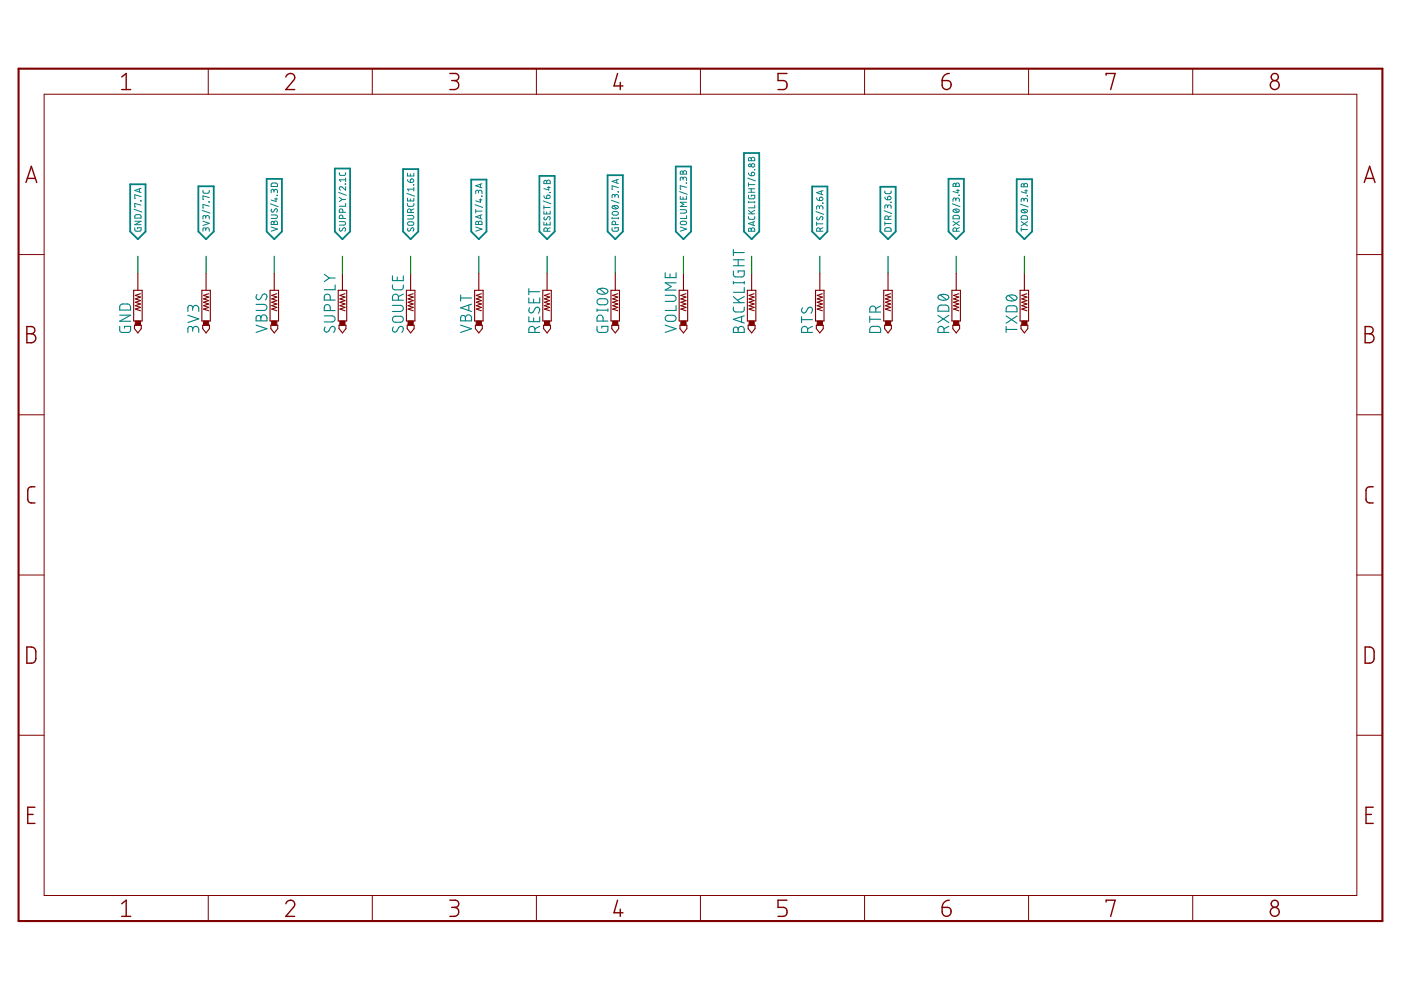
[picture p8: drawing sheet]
<svg xmlns="http://www.w3.org/2000/svg" width="297mm" height="210mm" viewBox="0 0 297 210" stroke-linecap="round" stroke-linejoin="round" font-family="sans-serif">
<g fill="none" stroke="#008080" stroke-width=".23">
<path d="M68.7 58.2l1.1 .7M69.8 58.9l-1.1 .8M69.8 58.9h1.3M83.2 58.5v1h2.3v-1M84.2 58.7v.8M141 57.8v1.1h2.3v-1.1M142 58.1v.8M143.3 60h-2.3l1.3 .7-1.3 .8h2.3M155.5 57.4v1l.3 .3h1.6l.4-.3v-1h-1.3v.4M155.5 59.9h2.3M155.5 52.9v1.3M155.5 59.7v.5"/>
<path d="M155.5 56.3h2.3M155.5 55.1h2.3M155.5 53.6h2.3M156.5 55.1v1.2M157.8 59.7v.5M25.4 69.2v1l.3 .2 1.6 .1 .4-.4v-.9h-1.3v.4M25.4 66.8h2.3l-2.3 1.3h2.3M25.5 64.7l.3-.2h1.4l.4 .4 .1 .8h-2.3zM39.8 66.8l2.3 .8-2.3 .8M40.9 69.8a.65 .65 0 0 1 .6-.6 .65 .65 0 0 1 .6 .6v.7M40.9 70.2v-.5a.51 .51 0 0 0-.6-.5 .51 .51 0 0 0-.5 .5v.8M40.9 65.4a.65 .65 0 0 1 .6-.7 .65 .65 0 0 1 .6 .7v.6"/>
<path d="M40.9 65.8v-.5a.51 .51 0 0 0-.6-.6 .51 .51 0 0 0-.5 .6v.7M54.3 64.5h1.7a.65 .65 0 0 1 .6 .7 .65 .65 0 0 1-.6 .6h-1.7M54.3 68.9l2.3 .8-2.3 .8M54.4 67.1l.7-.2 .2 .5a.65 .65 0 0 1 .7-.7 .65 .65 0 0 1 .6 .7v.6h-2.3zM54.5 62.4a.58 .58 0 0 0-.1 .9 .58 .58 0 0 0 .8 0l.4-.7a.58 .58 0 0 1 .9-.1 .58 .58 0 0 1 0 .9l-.2 .2M55.3 67.4v.6M68.7 67h1.7a.65 .65 0 0 1 .7 .6 .65 .65 0 0 1-.7 .7h-1.7M68.9 69.3a.58 .58 0 0 0-.1 .9 .58 .58 0 0 0 .9 0l.4-.8a.58 .58 0 0 1 .9 0 .58 .58 0 0 1-.1 .9l-.2 .2M70 65.8v-.6a.63 .63 0 0 0-.6-.6 .63 .63 0 0 0-.7 .6v.6h2.4M70 63.6v-.6a.63 .63 0 0 0-.6-.6 .63 .63 0 0 0-.7 .6v.6h2.4M71.1 60.4v1h-2.4M83.2 64.7h1.7a.65 .65 0 0 1 .6 .7 .65 .65 0 0 1-.6 .6h-1.7"/>
<path d="M83.2 60.4v.7l.5 .3 1.6-.1 .2-.2v-.7M83.4 69.3a.58 .58 0 0 0-.1 .9 .58 .58 0 0 0 .9 0l.3-.8a.58 .58 0 0 1 .9 0 .58 .58 0 0 1 0 .9l-.2 .2M83.5 67.2l1.4-.1a.63 .63 0 0 1 .6 .6 .63 .63 0 0 1-.6 .6h-1.1a.64 .64 0 0 1-.6-.4 .64 .64 0 0 1 .3-.7zM84.5 63.6v-.6a.64 .64 0 0 0-.7-.6 .64 .64 0 0 0-.6 .6v.6h2.3M85.5 62.4l-1 .5M97.7 68.9l2.3 .8-2.3 .8M97.7 62.5v1.3M97.7 63.2h2.3M97.8 67.1l.6-.2 .3 .5a.65 .65 0 0 1 .6-.7 .65 .65 0 0 1 .7 .7v.6h-2.3zM98.7 67.4v.6M99.4 64.7v1.1M100 64.5l-2.3 .8 2.3 .7"/>
<path d="M112.1 61.2v1.3M112.1 63.2v1h2.3v-1M112.1 67.2v1h2.3v-1M112.1 61.8h2.3M112.3 65.3a.58 .58 0 0 0-.1 .8 .58 .58 0 0 0 .9 0l.4-.7a.53 .53 0 0 1 .7-.2 .53 .53 0 0 1 .2 .7l-.3 .5M113.1 63.4v.8M113.1 67.4v.8M113.4 70.5v-.7a.65 .65 0 0 0-.6-.6 .65 .65 0 0 0-.7 .6v.7h2.3M114.4 69.2l-1 .5M126.6 69.2v1l.3 .2 1.6 .1 .4-.4v-.9h-1.3v.4M126.6 65.5v.5M126.6 65.8h2.3"/>
<path d="M126.7 61.4a1.68 1.68 0 0 1 2.1 .2 .95 .95 0 0 1-1.4 .8l-.7-.3-.1-.3zM126.8 63.5l1.4-.2a.65 .65 0 0 1 .7 .7 .65 .65 0 0 1-.7 .6h-1a.64 .64 0 0 1-.6-.4 .64 .64 0 0 1 .2-.7zM127.1 61.2l1.3 1.1M127.9 68.1a1.14 1.14 0 0 0-.3-1.2h-.8l-.2 .3v.9h2.3M128.9 65.5v.5M141 62.6h1.7a.65 .65 0 0 1 .6 .7 .65 .65 0 0 1-.6 .6h-1.7M141 68.9l2.3 .8-2.3 .8M141.3 67l1.4-.2a.65 .65 0 0 1 .6 .7 .65 .65 0 0 1-.6 .6h-1a.64 .64 0 0 1-.6-.4 .64 .64 0 0 1 .2-.7zM143.3 64.8v1h-2.3M155.5 65.1v.7l.5 .3 1.6-.1 .2-.2v-.7M155.5 64.2h2.3M155.5 62.9l1.4 1.3"/>
<path d="M155.6 69.5l.3-.2 .4 .1 .2 .4a.65 .65 0 0 1 .7-.6 .65 .65 0 0 1 .6 .6v.7h-2.3zM156.5 69.8v.7M157.2 67.1v1.2M157.8 61v1h-2.3M157.8 67l-2.3 .7 2.3 .8M157.8 62.9l-1.4 .8M169.9 67.1v1.3M169.9 67.8h2.4M170.1 65.3a.58 .58 0 0 0-.1 .8 .58 .58 0 0 0 .9 0l.4-.7a.53 .53 0 0 1 .7-.2 .53 .53 0 0 1 .2 .7l-.3 .5M171.2 70.5v-.7a.65 .65 0 0 0-.6-.6 .65 .65 0 0 0-.7 .6v.7h2.4M172.3 69.2l-1.1 .5M184.4 67.1v1.2"/>
<path d="M184.4 67.7h2.3M184.7 69.3l.3-.1 1.5 .1 .2 .3v.9h-2.3v-.9zM185.7 66.2v-.7a.65 .65 0 0 0-.7-.6 .65 .65 0 0 0-.6 .6v.7h2.3M186.7 64.9l-1 .5M198.9 66.9l2.3 1.5M199 65l.5-.3 1.4 .1 .2 .3 .1 .9h-2.3zM199 62.7a1.76 1.76 0 0 1 2.1 .1 .95 .95 0 0 1-1.4 .8l-.7-.2-.1-.4zM199.4 62.5l1.3 1M200.2 70.5v-.7a.65 .65 0 0 0-.7-.6 .65 .65 0 0 0-.6 .6v.7h2.3M201.2 69.2l-1 .5M201.2 66.9l-2.3 1.5M213.3 69.8h2.3"/>
<path d="M213.3 69.2v1.3M213.3 67l2.3 1.5M213.4 65.1l.6-.3 1.4 .1 .2 .4v.8h-2.3zM213.5 62.8a1.71 1.71 0 0 1 2.1 .2 .95 .95 0 0 1-1.4 .8l-.7-.3-.2-.3zM213.8 62.7l1.3 1M215.6 67l-2.3 1.5"/>
</g>
<g fill="none" stroke="#008080" stroke-width=".38">
<path d="M27.6 39.1h3.3v10l-1.7 1.6-1.6-1.6zM42.1 39.5h3.2v9.6l-1.6 1.6-1.6-1.6zM56.5 37.9h3.3v11.2l-1.7 1.6-1.6-1.6zM71 35.7h3.2v13.4l-1.6 1.6-1.6-1.6zM85.4 35.9h3.3v13.2l-1.6 1.6-1.7-1.6zM99.9 38.1h3.2v11l-1.6 1.6-1.6-1.6zM114.4 37.3h3.2v11.8l-1.6 1.6-1.6-1.6zM128.8 37.1h3.3v12l-1.6 1.6-1.7-1.6zM143.3 35.3h3.2v13.8l-1.6 1.6-1.6-1.6zM157.7 32.4h3.3v16.7l-1.6 1.6-1.7-1.6zM172.2 39.5h3.2v9.6l-1.6 1.6-1.6-1.6zM186.6 39.6h3.3v9.5l-1.6 1.6-1.7-1.6z"/>
<path d="M201.1 37.9h3.3v11.2l-1.7 1.6-1.6-1.6zM215.6 38h3.2v11.1l-1.6 1.6-1.6-1.6z"/>
</g>
<g fill="none" stroke="#008080" stroke-width=".21">
<path d="M29.9 39.9l-1.3 .5 1.3 .4M57.6 38.9h1.1l.1 .6h-1.3zM71.9 36.6l.1 .4 .2 .2h.9l.2-.2v-.4M73.2 39l.1 .1zM73.3 39.6v.7l-.8-.6a.37 .37 0 0 0-.5 .1 .37 .37 0 0 0 .2 .5M73.3 37.7v.8M73.3 38.1h-1.4l.3 .4M86.4 38.1l.2 .4 .4 .2M86.4 36.7v.6h1.3v-.6M87 36.9v.4M87.1 38a.38 .38 0 0 1 .6 .1 .38 .38 0 0 1-.3 .6h-.4zM87.7 39.2h.1"/>
<path d="M87.7 39.8v.7M101.9 39.1v.6M102.2 38.9l-1.3 .5 1.3 .4M115.4 38.3l.3-.1 .2 .3a.37 .37 0 0 1 .4-.3 .37 .37 0 0 1 .3 .3v.4h-1.3zM115.9 38.5v.4M116.1 39.8h.5M116.4 39.5v.8l-1.1-.3M130.8 38.1v.7M131.1 39.8l-1.3-.4v.7h.1M131.1 38l-1.3 .5 1.3 .4M144.3 36.3h.3l.2 .3a.37 .37 0 0 1 .4-.4 .37 .37 0 0 1 .4 .4v.3h-1.4zM144.8 37.9a.37 .37 0 0 1 .4-.4 .37 .37 0 0 1 .4 .4v.4"/>
<path d="M144.8 38.1v-.4l-.3-.2-.2 .2-.1 .6M144.8 36.6v.3M145.5 38.8h.1M145.6 39.7l-1.4-.3v.7h.2M158.5 37.8l1.7 .6M158.7 36.7l.2 .4 .4 .2M158.7 38.8v.7M158.7 39.1h1.3M158.8 33.5l.2-.1 .3 .3a.37 .37 0 0 1 .3-.4 .37 .37 0 0 1 .4 .4v.4h-1.3zM159.3 33.7v.4M159.4 36.6a.38 .38 0 0 1 .6 .1 .38 .38 0 0 1-.3 .6h-.4zM160 35.9h.1"/>
<path d="M202.2 38.9h.2l.2 .3a.37 .37 0 0 1 .4-.4 .37 .37 0 0 1 .4 .4v.3h-1.3zM202.6 39.2v.3M216.6 39h.4l.1 .2a.37 .37 0 0 1 .4-.3 .37 .37 0 0 1 .3 .3v.4h-1.3zM217.1 39.2v.4M28.4 44.4l1.7 .6M28.6 48.3l.1 .7h.9l.3-.1v-.6h-.7v.2M28.6 46.9h1.3l-1.3 .7h1.3M28.7 45.6h1.1l.1 .6h-1.3zM29.6 40v.7M29.8 42.5l.1 .1zM29.9 41.7l-1.3-.4v.8h.1M29.9 43.5l-1.3-.4v.8h.1"/>
<path d="M42.9 44.6l1.6 .6M43 40.4l.1 .4 .2 .2 .9-.1 .1-.1 .1-.4M43 46.9l1.4 .4-1.4 .5M43.6 48.7a.37 .37 0 0 1 .4-.4 .37 .37 0 0 1 .4 .4v.3M43.6 48.9l-.1-.6h-.2l-.2 .2-.1 .5M43.6 46.1a.37 .37 0 0 1 .4-.4 .37 .37 0 0 1 .4 .4v.3M43.6 46.3l-.1-.6h-.2l-.2 .1-.1 .6M44.4 42.8h.1M44.4 41.9l-1.4-.4v.8h.2M44.4 43.7l-1.4-.4v.8h.2M57.3 43.2l1.7 .6M57.5 45.6h.9a.37 .37 0 0 1 .4 .3 .37 .37 0 0 1-.4 .4h-.9"/>
<path d="M57.5 48.1l1.3 .5-1.3 .4M57.6 47l.2-.1 .3 .3a.37 .37 0 0 1 .4-.4 .37 .37 0 0 1 .3 .4v.4h-1.3zM57.6 44.3l-.1 .5 .3 .2 .5-.6a.36 .36 0 0 1 .5 .1 .36 .36 0 0 1-.2 .5M58.1 40.5a.37 .37 0 0 1 .4-.3 .37 .37 0 0 1 .3 .3v.4M58.1 40.7l-.1-.5h-.3l-.2 .1v.6M58.1 47.2v.4M58.2 42.2h.6M58.5 42v.7l-1-.3M58.8 41.4h.1M71.8 40.8l1.6 .6M71.9 47h1a.37 .37 0 0 1 .4 .4 .37 .37 0 0 1-.4 .3h-1M71.9 41.8l.7 .5"/>
<path d="M72.1 48.4l-.1 .4 .2 .2 .5-.6a.33 .33 0 0 1 .5 0 .33 .33 0 0 1 0 .5l-.1 .1M72.6 42.3l-.7 .4M72.6 42.3h.7M72.7 46.3v-.3a.37 .37 0 0 0-.4-.4 .37 .37 0 0 0-.4 .4v.3h1.4M72.7 45v-.3a.37 .37 0 0 0-.4-.4 .37 .37 0 0 0-.4 .4v.3h1.4M73.3 43.1v.6h-1.4M86.3 41l1.6 .6M86.4 45.7h1a.38 .38 0 0 1 .3 .4 .38 .38 0 0 1-.3 .3h-1M86.4 43.2v.4l.3 .2 .8-.1 .2-.1v-.4M86.4 42v.6h1.3v-.6M86.5 48.4l-.1 .4 .3 .2 .5-.6a.33 .33 0 0 1 .5 0 .33 .33 0 0 1 0 .5l-.2 .1M86.5 47.1l.9-.1a.37 .37 0 0 1 .3 .4 .37 .37 0 0 1-.3 .4l-.9-.1z"/>
<path d="M87 42.2v.4M87.1 45v-.3a.37 .37 0 0 0-.3-.4 .37 .37 0 0 0-.4 .4v.3h1.3M87.7 44.3l-.6 .3M87.7 40.1h-1.3l.3 .4M100.7 43.4l1.6 .6M100.9 48.1l1.3 .5-1.3 .4M100.9 44.4v.7M100.9 44.8h1.3M101 47l.2-.1 .3 .3a.37 .37 0 0 1 .3-.4 .37 .37 0 0 1 .4 .4v.4h-1.3zM101.5 40.7a.37 .37 0 0 1 .3-.4 .37 .37 0 0 1 .4 .4v.4M101.5 40.9l-.1-.4-.3-.2-.2 .2v.6M101.5 47.2v.4"/>
<path d="M101.6 42.4h.6M101.9 45.7v.6M101.9 42.1v.8l-1-.3M102.2 41.6h.1M102.2 45.5l-1.3 .5 1.3 .4M115.2 42.6l1.6 .6M115.3 41.5l.2 .5 .4 .1M115.3 43.6v.8M115.3 44.7v.7h1.3v-.7M115.3 47.1v.6h1.3v-.6M115.3 44h1.3M115.4 46a.33 .33 0 0 0 0 .5 .33 .33 0 0 0 .5 0l.2-.4a.33 .33 0 0 1 .5-.1 .33 .33 0 0 1 0 .5l-.1 .2"/>
<path d="M115.9 44.9v.5M115.9 47.2v.5M116 41.4a.38 .38 0 0 1 .6 .2 .38 .38 0 0 1-.3 .5h-.4zM116.1 49v-.3a.37 .37 0 0 0-.4-.4 .37 .37 0 0 0-.4 .4v.3h1.3M116.6 40.8h.1M116.6 48.3l-.5 .3M129.6 42.5l1.7 .6M129.8 48.3l.1 .7h.9l.3-.1v-.6h-.7v.2M129.8 46.3h1.3M129.8 46.1v.3M129.9 43.7a.74 .74 0 0 1 1.2 .3 .73 .73 0 0 1-.7 .3 .73 .73 0 0 1-.6-.5zM129.9 45l.8-.1a.38 .38 0 0 1 .4 .3 .38 .38 0 0 1-.4 .4l-.8-.1z"/>
<path d="M130.1 43.6l.7 .6M130.4 41.6a.37 .37 0 0 1 .3-.4 .37 .37 0 0 1 .4 .4v.4M130.4 41.8l-.1-.4-.3-.2-.2 .2v.6M130.5 47.6v-.4a.37 .37 0 0 0-.4-.3 .37 .37 0 0 0-.3 .3v.4h1.3M131.1 40.6h.1M131.1 46.1v.3M144.1 40.6l1.6 .6M144.2 44.4h1a.37 .37 0 0 1 .4 .4 .37 .37 0 0 1-.4 .4h-1M144.2 41.6v.6h1.4v-.6M144.2 48.1l1.4 .5-1.4 .4M144.3 47l.9-.1a.37 .37 0 0 1 .4 .4 .37 .37 0 0 1-.4 .3l-.9-.1zM144.8 41.8v.4"/>
<path d="M145.6 45.7v.6h-1.4M145.6 42.9h-1.4l.8 .4-.8 .5h1.4M158.7 45.9v.5l.3 .1h.9l.1-.6M158.7 41.4l.1 .7 .9 .1 .3-.2v-.6h-.7v.2M158.7 42.9h1.3M158.7 42.7v.3M158.7 45.3h1.3M158.7 44.6l.8 .7M158.7 40.8h1.3M158.7 40h1.3M158.8 48.4h.2l.3 .3a.37 .37 0 0 1 .3-.4 .37 .37 0 0 1 .4 .4v.3h-1.3zM159.3 40v.8"/>
<path d="M159.3 48.7v.3M159.7 47.1v.7M160 42.7v.3M160 43.5v.6h-1.3M160 47l-1.3 .4 1.3 .5M160 44.6l-.8 .4M173 44.9l1.6 .5M173.1 41.9l.1 .4 .5 .2M173.1 47.1v.7M173.1 47.5h1.4M173.2 46a.33 .33 0 0 0 0 .5 .33 .33 0 0 0 .5 0l.2-.4a.33 .33 0 0 1 .5-.1 .33 .33 0 0 1 0 .5l-.1 .2M173.7 44a.37 .37 0 0 1 .4-.4 .37 .37 0 0 1 .4 .4v.4"/>
<path d="M173.7 44.2v-.4l-.3-.2-.2 .2-.1 .6M173.8 41.9a.37 .37 0 0 1 .6 .1 .37 .37 0 0 1-.3 .5h-.4zM173.9 49v-.3a.37 .37 0 0 0-.4-.4 .37 .37 0 0 0-.4 .4v.3h1.4M174.1 40.5v.7M174.5 43h.1M174.5 48.3l-.6 .3M174.5 40.4l-1.4 .5 1.4 .4M187.5 44.7l1.6 .6M187.6 41.8l.1 .3 .5 .3M187.6 40.5v.4l.3 .2 .9-.1 .1-.5M187.6 47v.8M187.6 47.4h1.3"/>
<path d="M187.7 48.4l1-.1 .2 .2v.5h-1.3zM188.2 43.8a.37 .37 0 0 1 .4-.4 .37 .37 0 0 1 .3 .4v.4M188.2 44v-.4l-.4-.2-.2 .2v.6M188.3 41.7a.38 .38 0 0 1 .6 .1 .38 .38 0 0 1-.3 .6h-.4zM188.3 46.5v-.4a.37 .37 0 0 0-.3-.3 .37 .37 0 0 0-.4 .3v.4h1.3M188.9 42.9h.1M188.9 45.8l-.6 .3M201.9 43.2l1.6 .6M202.1 46.9l1.3 .9M202.1 44.5a.76 .76 0 0 1 1.3 .3 .74 .74 0 0 1-1.3-.2zM202.2 45.8l1-.1 .2 .2v.5h-1.3zM202.4 44.4l.7 .6"/>
<path d="M202.6 42.3a.37 .37 0 0 1 .4-.3 .37 .37 0 0 1 .4 .3v.4M202.6 42.6v-.5l-.3-.1-.2 .3v.4M202.8 49v-.3a.37 .37 0 0 0-.4-.4 .37 .37 0 0 0-.3 .4v.3h1.3M202.8 40.4h.6M203.1 40.2v.7l-1-.3M203.3 41.5h.1M203.4 48.3l-.6 .3M203.4 46.9l-1.3 .9M216.4 43.3l1.6 .6M216.5 48.7h1.3M216.5 48.3v.7M216.5 47l1.3 .9"/>
<path d="M216.6 44.6a.74 .74 0 0 1 1.2 .3 .73 .73 0 0 1-.7 .3 .73 .73 0 0 1-.6-.6zM216.6 45.8h1l.2 .2v.5h-1.3zM216.8 44.4l.8 .7M217.1 42.4a.37 .37 0 0 1 .4-.4 .37 .37 0 0 1 .3 .4v.4M217.1 42.6v-.4l-.4-.1-.2 .2v.5M217.3 40.4h.5M217.6 40.2v.8l-1.1-.3M217.8 41.5h.1M217.8 47l-1.3 .9"/>
<circle cx="159" cy="35.1" r=".3"/>
<circle cx="159.6" cy="35.1" r=".37"/>
</g>
<path d="M3.9 14.6h289.2v180.7h-289.2z" fill="none" stroke="#800000" stroke-width=".44"/>
<g fill="none" stroke="#800000" stroke-width=".21">
<path d="M9.4 20h278.3v169.9h-278.3zM44.2 14.6v5.4M78.9 14.6v5.4M113.7 14.6v5.4M148.5 14.6v5.4M183.3 14.6v5.4M218.1 14.6v5.4M252.9 14.6v5.4M3.9 54h5.5M287.7 54h5.4M3.9 87.9h5.5M287.7 87.9h5.4"/>
<path d="M3.9 121.9h5.5M287.7 121.9h5.4M3.9 155.9h5.5M287.7 155.9h5.4M44.2 189.9v5.4M78.9 189.9v5.4M113.7 189.9v5.4M148.5 189.9v5.4M183.3 189.9v5.4M218.1 189.9v5.4M252.9 189.9v5.4"/>
</g>
<g fill="none" stroke="#800000" stroke-width=".3">
<path d="M25.8 16.3l1-.7v3.4M25.8 19h1.9M60.6 16.3a.93 .93 0 0 1 1.3-.7 .93 .93 0 0 1 .3 1.5l-1.6 1.9h1.9M95.4 15.6h1.1a.75 .75 0 0 1 .8 .7 .75 .75 0 0 1-.8 .8h-.7M96.3 17.1a.95 .95 0 0 1 1 .9 .95 .95 0 0 1-1 1h-.9M130.9 15.6l-.7 2.6h1.9M131.5 17.5v1.5M166.9 15.6h-1.9v1.5h1.1a.97 .97 0 0 1 .8 .9 .97 .97 0 0 1-.8 1h-1.1M199.7 17.1h1.2a.95 .95 0 0 1 .7 1 .95 .95 0 0 1-.9 .9 .95 .95 0 0 1-1-1zM201.3 15.6l-1 .3-.4 .5-.2 .7M234.5 15.9v-.3h1.9l-.9 3.4M5.5 38.7l1.1-3.4 1.2 3.4"/>
<path d="M5.8 37.8h1.7M289.2 38.7l1.2-3.4 1.1 3.4M289.5 37.8h1.7M5.7 69.2h.9a.76 .76 0 0 1 .8 .8 .76 .76 0 0 1-.8 .8 .95 .95 0 0 1 1 .9 .95 .95 0 0 1-1 1h-.9zM5.7 70.8h.9M289.4 69.2h1a.76 .76 0 0 1 .7 .8 .76 .76 0 0 1-.7 .8 .95 .95 0 0 1 .9 .9 .95 .95 0 0 1-.9 1h-1zM289.4 70.8h1M7.4 103.2l-1 .1-.4 .2-.1 .5v1.9l.1 .4 .4 .3h1M291.1 103.2l-1 .1-.3 .2-.2 .5v2.1l.5 .5h1M5.7 137.2a1.71 1.71 0 0 1 1.6 .3l.3 .6v1.6l-.3 .6a1.65 1.65 0 0 1-1.6 .3zM289.4 137.2a1.69 1.69 0 0 1 1.6 .3l.3 .6-.1 2-.6 .5h-1.2zM5.9 172.7h1.1"/>
<path d="M7.4 171.2h-1.5v3.4h1.5M289.6 172.7h1.2M291.1 171.2h-1.5v3.4h1.5M25.8 191.6l1-.7v3.4M25.8 194.3h1.9M60.6 191.6a.94 .94 0 0 1 1.3-.7 .94 .94 0 0 1 .3 1.5l-1.6 1.9h1.9M95.4 190.9h1.1a.76 .76 0 0 1 .8 .7 .76 .76 0 0 1-.8 .8h-.7M96.3 192.4a.95 .95 0 0 1 1 .9 .95 .95 0 0 1-1 1h-.9M130.9 190.9l-.7 2.6h1.9M131.5 192.8v1.5M166.9 190.9h-1.9v1.5h1.1a.97 .97 0 0 1 .8 .9 .97 .97 0 0 1-.8 1h-1.1M199.7 192.4h1.2a.95 .95 0 0 1 .7 1 .95 .95 0 0 1-1 .9 .95 .95 0 0 1-.9-1z"/>
<path d="M201.3 190.9l-.7 .1-.5 .4-.4 1M234.5 191.2v-.3h1.9l-.9 3.4"/>
<circle cx="270.3" cy="18" r=".96"/>
<circle cx="270.3" cy="16.3" r=".77"/>
<circle cx="270.3" cy="193.3" r=".96"/>
<circle cx="270.3" cy="191.6" r=".76"/>
</g>
<g fill="#800000" stroke="#800000" stroke-width=".21">
<path d="M86.5 68.1h1.1v.9h-1.1z"/>
<path d="M28.7 68.1h1.1v.9h-1.1z"/>
<path d="M43.1 68.1h1.1v.9h-1.1z"/>
<path d="M57.6 68.1h1.1v.9h-1.1z"/>
<path d="M72.1 68.1h1.1v.9h-1.1z"/>
<path d="M101 68.1h1.1v.9h-1.1z"/>
<path d="M115.4 68.1h1.1v.9h-1.1z"/>
<path d="M129.9 68.1h1.1v.9h-1.1z"/>
<path d="M144.4 68.1h1.1v.9h-1.1z"/>
<path d="M158.8 68.1h1.1v.9h-1.1z"/>
<path d="M173.3 68.1h1.1v.9h-1.1z"/>
<path d="M187.7 68.1h1.1v.9h-1.1z"/>
<path d="M202.2 68.1h1.1v.9h-1.1z"/>
<path d="M216.6 68.1h1.1v.9h-1.1z"/>
</g>
<g fill="none" stroke="#800000" stroke-width=".23">
<path d="M29.2 57.9v3.7M43.7 57.9v3.7M58.1 57.9v3.7M72.6 57.9v3.7M87.1 57.9v3.7M101.5 57.9v3.7M116 57.9v3.7M130.5 57.9v3.7M144.9 57.9v3.7M159.4 57.9v3.7M173.8 57.9v3.7M188.3 57.9v3.7"/>
<path d="M202.7 57.9v3.7M217.2 57.9v3.7M28.3 61.6h1.8v6.5h-1.8zM28.5 69h1.5v.7l-.8 .9-.7-.9zM29.8 62.3l-1.1 .3 1.1 .4-1.1 .4 1.1 .3-1.1 .4 1.1 .4-1.1 .3 1.1 .4-1.1 .3 1.1 .4M42.8 61.6h1.8v6.5h-1.8zM43 69h1.4v.7l-.7 .9-.7-.9zM44.2 62.3l-1 .3 1 .4-1 .4 1 .3-1 .4 1 .4-1 .3 1 .4-1 .3 1 .4M57.3 61.6h1.8v6.5h-1.8zM57.4 69h1.5v.7l-.8 .9-.7-.9zM58.7 62.3l-1.1 .3 1.1 .4-1.1 .4 1.1 .3-1.1 .4 1.1 .4-1.1 .3 1.1 .4-1.1 .3 1.1 .4M71.7 61.6h1.8v6.5h-1.8z"/>
<path d="M71.9 69h1.4v.7l-.7 .9-.7-.9zM73.2 62.3l-1.1 .3 1.1 .4-1.1 .4 1.1 .3-1.1 .4 1.1 .4-1.1 .3 1.1 .4-1.1 .3 1.1 .4M86.2 61.6h1.8v6.5h-1.8zM86.3 69h1.5v.7l-.7 .9-.8-.9zM87.6 62.3l-1.1 .3 1.1 .4-1.1 .4 1.1 .3-1.1 .4 1.1 .4-1.1 .3 1.1 .4-1.1 .3 1.1 .4M100.6 61.6h1.8v6.5h-1.8zM100.8 69h1.5v.7l-.8 .9-.7-.9zM102.1 62.3l-1.1 .3 1.1 .4-1.1 .4 1.1 .3-1.1 .4 1.1 .4-1.1 .3 1.1 .4-1.1 .3 1.1 .4M115.1 61.6h1.8v6.5h-1.8zM115.3 69h1.4v.7l-.7 .9-.7-.9zM116.5 62.3l-1.1 .3 1.1 .4-1.1 .4 1.1 .3-1.1 .4 1.1 .4-1.1 .3 1.1 .4-1.1 .3 1.1 .4M129.5 61.6h1.8v6.5h-1.8z"/>
<path d="M129.7 69h1.5v.7l-.7 .9-.8-.9zM131 62.3l-1.1 .3 1.1 .4-1.1 .4 1.1 .3-1.1 .4 1.1 .4-1.1 .3 1.1 .4-1.1 .3 1.1 .4M144 61.6h1.8v6.5h-1.8zM144.2 69h1.4v.7l-.7 .9-.7-.9zM145.4 62.3l-1 .3 1 .4-1 .4 1 .3-1 .4 1 .4-1 .3 1 .4-1 .3 1 .4M158.5 61.6h1.8v6.5h-1.8zM158.6 69h1.5v.7l-.7 .9-.8-.9zM159.9 62.3l-1.1 .3 1.1 .4-1.1 .4 1.1 .3-1.1 .4 1.1 .4-1.1 .3 1.1 .4-1.1 .3 1.1 .4M172.9 61.6h1.8v6.5h-1.8zM173.1 69h1.4v.7l-.7 .9-.7-.9zM174.3 62.3l-1 .3 1 .4-1 .4 1 .3-1 .4 1 .4-1 .3 1 .4-1 .3 1 .4M187.4 61.6h1.8v6.5h-1.8z"/>
<path d="M187.6 69h1.4v.7l-.7 .9-.7-.9zM188.8 62.3l-1.1 .3 1.1 .4-1.1 .4 1.1 .3-1.1 .4 1.1 .4-1.1 .3 1.1 .4-1.1 .3 1.1 .4M201.8 61.6h1.8v6.5h-1.8zM202 69h1.5v.7l-.8 .9-.7-.9zM203.3 62.3l-1.1 .3 1.1 .4-1.1 .4 1.1 .3-1.1 .4 1.1 .4-1.1 .3 1.1 .4-1.1 .3 1.1 .4M216.3 61.6h1.8v6.5h-1.8zM216.5 69h1.4v.7l-.7 .9-.7-.9zM217.7 62.3l-1.1 .3 1.1 .4-1.1 .4 1.1 .3-1.1 .4 1.1 .4-1.1 .3 1.1 .4-1.1 .3 1.1 .4"/>
</g>
<g fill="none" stroke="#008000" stroke-width=".23">
<path d="M29.2 54.3v3.6M43.7 54.3v3.6M58.1 54.3v3.6M72.6 54.3v3.6M87.1 54.3v3.6M101.5 54.3v3.6M116 54.3v3.6M130.5 54.3v3.6M144.9 54.3v3.6M159.4 54.3v3.6M173.8 54.3v3.6M188.3 54.3v3.6"/>
<path d="M202.7 54.3v3.6M217.2 54.3v3.6"/>
</g>
</svg>
